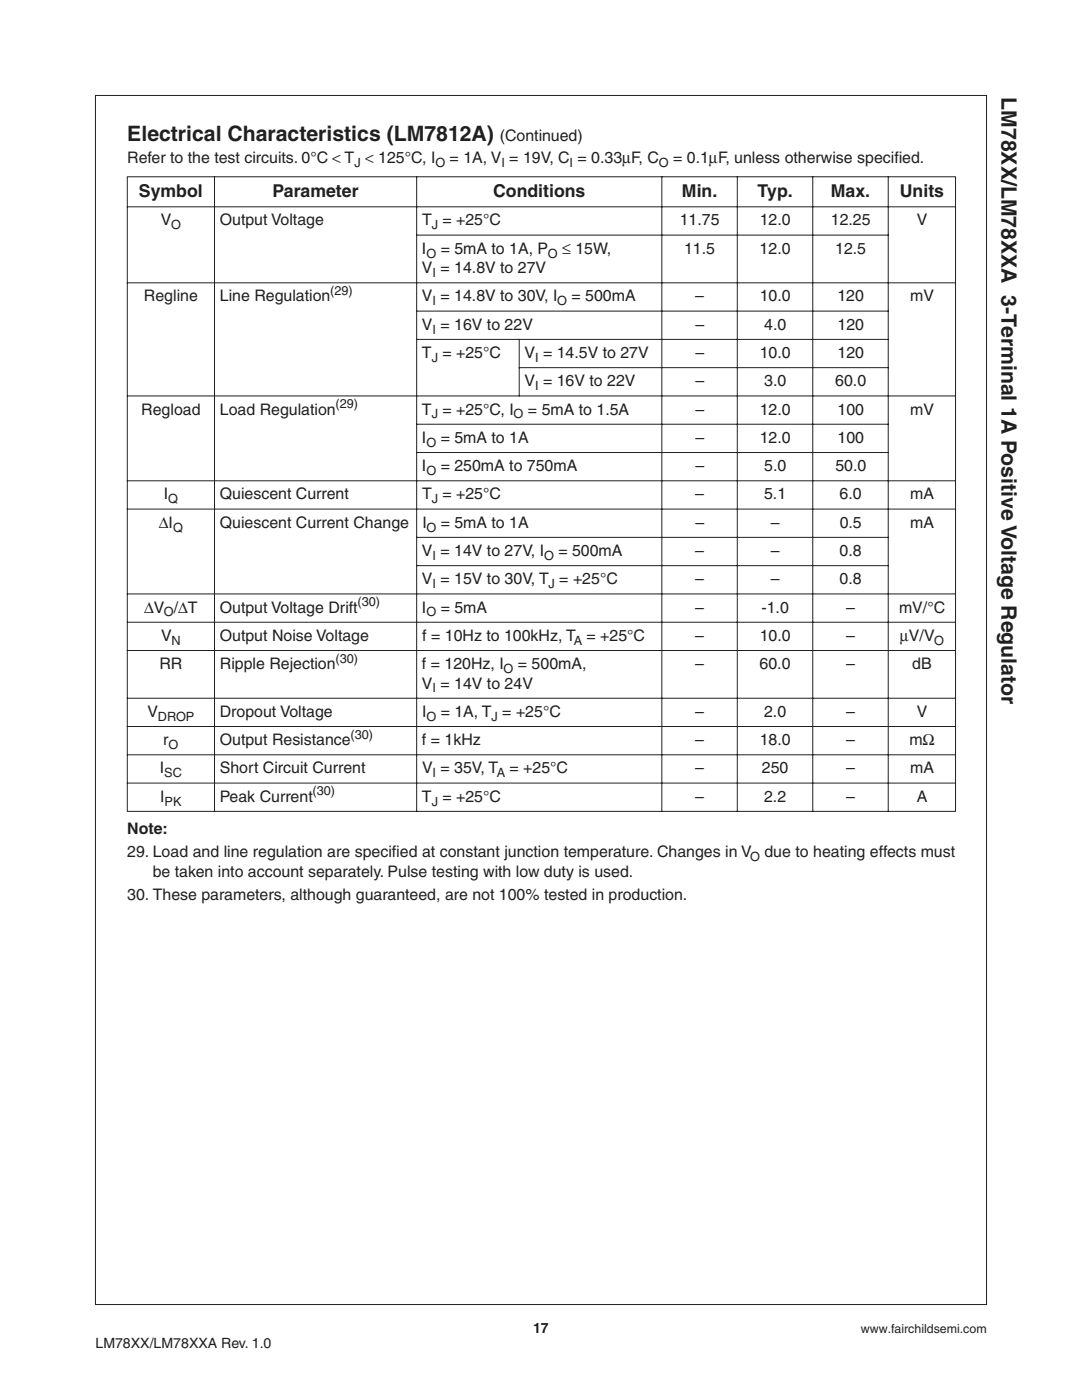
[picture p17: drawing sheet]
<svg xmlns="http://www.w3.org/2000/svg" width="216mm" height="279mm" viewBox="0 0 216 279" stroke-linecap="round" stroke-linejoin="round" font-family="sans-serif">
<defs><g id="words">
<g font-size="4.2" fill="#231f20">
<text x="199.8" y="19.4" transform="rotate(90 199.8 19.4)">LM78XX/LM78XXA 3-Terminal 1A Positive Voltage Regulator</text>
<text x="25.4" y="28.2">Electrical Characteristics (LM7812A)</text>
</g>
<g font-size="3.5" fill="#231f20">
<text x="27.7" y="39.2">Symbol</text>
<text x="54.4" y="39.2">Parameter</text>
<text x="98.4" y="39.2">Conditions</text>
<text x="136.1" y="39.2">Min.</text>
<text x="151.1" y="39.2">Typ.</text>
<text x="165.8" y="39.2">Max.</text>
<text x="179.6" y="39.2">Units</text>
</g>
<g font-size="3.2" fill="#231f20">
<text x="99.7" y="28.2">(Continued)</text>
<text x="25.4" y="32.5">Refer to the test circuits. 0°C &lt; T &lt; 125°C, I</text>
<text x="89.7" y="32.5">= 1A, V = 19V, C = 0.33µF, C</text>
<text x="134.3" y="32.5">= 0.1µF, unless otherwise specif</text>
<text x="178.5" y="32.5">ied.</text>
<text x="32.1" y="45">V</text>
<text x="43.9" y="45">Output Voltage</text>
<text x="84.2" y="45">T = +25°C</text>
<text x="135.6" y="45">11.75</text>
<text x="151.6" y="45">12.0</text>
<text x="165.8" y="45">12.25</text>
<text x="183" y="45">V</text>
<text x="84.2" y="50.6">I</text>
<text x="87.9" y="50.6">= 5mA to 1A, P</text>
<text x="112.2" y="50.6">≤ 15W,</text>
<text x="136.5" y="50.6">11.5</text>
<text x="151.6" y="50.6">12.0</text>
<text x="166.7" y="50.6">12.5</text>
<text x="84.2" y="54.5">V = 14.8V to 27V</text>
<text x="28.7" y="60.1">Regline</text>
<text x="43.9" y="60.1">Line Regulation</text>
<text x="84.2" y="60.1">V = 14.8V to 30V, I</text>
<text x="84.2" y="65.8">V = 16V to 22V</text>
<text x="114.1" y="60.1">= 500mA</text>
<text x="138.7" y="60.1">–</text>
<text x="138.7" y="65.8">–</text>
<text x="151.6" y="60.1">10.0</text>
<text x="152.5" y="65.8">4.0</text>
<text x="167.1" y="60.1">120</text>
<text x="167.1" y="65.8">120</text>
<text x="181.6" y="60.1">mV</text>
<text x="84.2" y="71.4">T = +25°C</text>
<text x="104.7" y="71.4">V = 14.5V to 27V</text>
<text x="138.8" y="71.4">–</text>
<text x="151.6" y="71.4">10.0</text>
<text x="167.1" y="71.4">120</text>
<text x="104.7" y="77.1">V = 16V to 22V</text>
<text x="138.7" y="77.1">–</text>
<text x="152.5" y="77.1">3.0</text>
<text x="166.7" y="77.1">60.0</text>
<text x="28.2" y="82.7">Regload</text>
<text x="43.9" y="82.7">Load Regulation</text>
<text x="84.2" y="82.7">T = +25°C, I</text>
<text x="105.3" y="82.7">= 5mA to 1.5A</text>
<text x="138.7" y="82.7">–</text>
<text x="151.6" y="82.7">12.0</text>
<text x="167.1" y="82.7">100</text>
<text x="181.6" y="82.7">mV</text>
<text x="84.2" y="88.4">I</text>
<text x="87.9" y="88.4">= 5mA to 1A</text>
<text x="138.7" y="88.4">–</text>
<text x="151.6" y="88.4">12.0</text>
<text x="167.1" y="88.4">100</text>
<text x="84.2" y="94">I</text>
<text x="87.9" y="94">= 250mA to 750mA</text>
<text x="138.8" y="94">–</text>
<text x="152.5" y="94">5.0</text>
<text x="166.7" y="94">50.0</text>
<text x="32.7" y="99.7">I</text>
<text x="43.9" y="99.7">Quiescent Current</text>
<text x="84.3" y="99.7">T = +25°C</text>
<text x="138.7" y="99.7">–</text>
<text x="152.5" y="99.7">5.1</text>
<text x="167.5" y="99.7">6.0</text>
<text x="181.6" y="99.7">mA</text>
<text x="31.7" y="105.3">∆I</text>
<text x="43.9" y="105.3">Quiescent Current Change</text>
<text x="84.3" y="105.3">I</text>
<text x="87.9" y="105.3">= 5mA to 1A</text>
<text x="138.7" y="105.3">–</text>
<text x="153.8" y="105.3">–</text>
<text x="167.5" y="105.3">0.5</text>
<text x="181.6" y="105.3">mA</text>
<text x="84.2" y="110.9">V = 14V to 27V, I</text>
<text x="111.4" y="110.9">= 500mA</text>
<text x="138.7" y="110.9">–</text>
<text x="153.8" y="110.9">–</text>
<text x="167.5" y="110.9">0.8</text>
<text x="84.2" y="116.6">V = 15V to 30V, T = +25°C</text>
<text x="138.7" y="116.6">–</text>
<text x="153.8" y="116.6">–</text>
<text x="167.5" y="116.6">0.8</text>
<text x="28.8" y="122.2">∆V /∆T</text>
<text x="43.9" y="122.2">Output Voltage Drift</text>
<text x="84.2" y="122.2">I</text>
<text x="87.9" y="122.2">= 5mA</text>
<text x="138.7" y="122.2">–</text>
<text x="151.9" y="122.2">-1.0</text>
<text x="168.9" y="122.2">–</text>
<text x="179.4" y="122.2">mV/°C</text>
<text x="32.1" y="127.9">V</text>
<text x="43.9" y="127.9">Output Noise Voltage</text>
<text x="84.3" y="127.9">f = 10Hz to 100kHz, T = +25°C</text>
<text x="138.7" y="127.9">–</text>
<text x="151.6" y="127.9">10.0</text>
<text x="168.9" y="127.9">–</text>
<text x="179.6" y="127.9">µV/V</text>
<text x="31.8" y="133.5">RR</text>
<text x="43.9" y="133.5">Ripple Rejection</text>
<text x="84.2" y="137.4">V = 14V to 24V</text>
<text x="84.2" y="133.5">f = 120Hz, I</text>
<text x="103.3" y="133.5">= 500mA,</text>
<text x="138.7" y="133.5">–</text>
<text x="151.6" y="133.5">60.0</text>
<text x="168.8" y="133.5">–</text>
<text x="182" y="133.5">dB</text>
<text x="29.4" y="143.1">V</text>
<text x="43.9" y="143.1">Dropout Voltage</text>
<text x="84.2" y="143.1">I</text>
<text x="87.9" y="143.1">= 1A, T = +25°C</text>
<text x="138.7" y="143.1">–</text>
<text x="152.5" y="143.1">2.0</text>
<text x="168.9" y="143.1">–</text>
<text x="182.9" y="143.1">V</text>
<text x="32.6" y="148.7">r</text>
<text x="43.9" y="148.7">Output Resistance</text>
<text x="84.2" y="148.7">f = 1kHz</text>
<text x="138.7" y="148.7">–</text>
<text x="151.6" y="148.7">18.0</text>
<text x="168.9" y="148.7">–</text>
<text x="181.5" y="148.7">mΩ</text>
<text x="31.9" y="154.3">I</text>
<text x="43.9" y="154.3">Short Circuit Current</text>
<text x="84.3" y="154.3">V = 35V, T</text>
<text x="101.7" y="154.3">= +25°C</text>
<text x="138.7" y="154.3">–</text>
<text x="152" y="154.3">250</text>
<text x="168.9" y="154.3">–</text>
<text x="181.6" y="154.3">mA</text>
<text x="32" y="160">I</text>
<text x="43.9" y="160">Peak Current</text>
<text x="84.2" y="160">T = +25°C</text>
<text x="138.7" y="160">–</text>
<text x="152.5" y="160">2.2</text>
<text x="168.9" y="160">–</text>
<text x="182.9" y="160">A</text>
<text x="25.4" y="166.5">Note:</text>
<text x="25.4" y="171.1">29. Load and line regulation are specif</text>
<text x="78.2" y="171.1">ied at constant junction temperature. Changes in V</text>
<text x="152.5" y="171.1">due to heating effects must</text>
<text x="25.4" y="179.6">30. These parameters, although guaranteed, are not 100% tested in production.</text>
<text x="30.5" y="175">be taken into account separately. Pulse testing with low duty is used.</text>
</g>
<g font-size="2.8" fill="#231f20">
<text x="19" y="268.9">LM78XX/LM78XXA Rev. 1.0</text>
<text x="106.4" y="266">17</text>
</g>
<g font-size="2.5" fill="#231f20">
<text x="70.7" y="33.2">J</text>
<text x="86.9" y="33.2">O</text>
<text x="100" y="33.2">I</text>
<text x="113.7" y="33.2">I</text>
<text x="131.5" y="33.2">O</text>
<text x="34.1" y="45.8">O</text>
<text x="86.1" y="45.8">J</text>
<text x="85.1" y="51.4">O</text>
<text x="109.3" y="51.4">O</text>
<text x="65.9" y="58.9">(29)</text>
<text x="86.3" y="55.3">I</text>
<text x="86.3" y="60.9">I</text>
<text x="111.2" y="60.9">O</text>
<text x="86.3" y="66.6">I</text>
<text x="86.1" y="72.2">J</text>
<text x="106.8" y="72.2">I</text>
<text x="106.8" y="77.9">I</text>
<text x="66.9" y="81.5">(29)</text>
<text x="86.1" y="83.5">J</text>
<text x="102.5" y="83.5">O</text>
<text x="85.1" y="89.2">O</text>
<text x="85.1" y="94.8">O</text>
<text x="33.6" y="100.5">Q</text>
<text x="86.1" y="100.5">J</text>
<text x="34.5" y="106.1">Q</text>
<text x="85.1" y="106.1">O</text>
<text x="86.3" y="111.7">I</text>
<text x="108.6" y="111.7">O</text>
<text x="86.3" y="117.4">I</text>
<text x="109.5" y="117.4">J</text>
<text x="32.7" y="123">O</text>
<text x="71.3" y="121">(30)</text>
<text x="85.1" y="123">O</text>
<text x="34.2" y="128.7">N</text>
<text x="114.5" y="128.7">A</text>
<text x="186.4" y="128.7">O</text>
<text x="66.9" y="132.3">(30)</text>
<text x="100.5" y="134.3">O</text>
<text x="31.5" y="143.8">DROP</text>
<text x="85.1" y="143.8">O</text>
<text x="86.3" y="138.2">I</text>
<text x="98.1" y="143.8">J</text>
<text x="33.6" y="149.5">O</text>
<text x="69.9" y="147.4">(30)</text>
<text x="32.8" y="155.1">SC</text>
<text x="86.3" y="155.1">I</text>
<text x="99.1" y="155.1">A</text>
<text x="32.9" y="160.8">PK</text>
<text x="62.4" y="158.7">(30)</text>
<text x="86.1" y="160.8">J</text>
<text x="149.7" y="171.9">O</text>
<text x="171.8" y="266">www.fairchildsemi.com</text>
</g>
</g></defs>
<g fill="none" stroke="#231f20" stroke-width=".2">
<path d="M19 19.1h177.8v241.2h-177.8zM25.3 35.3h165.5M25.4 35.4v126.4M42.8 35.2v126.8M83.1 35.2v126.8M132.1 35.2v126.8M147.1 35.2v126.8M162.2 35.2v126.8M177.2 35.2v126.8M190.7 35.4v126.4M25.3 41.3h165.5M25.3 56.4h165.5"/>
<path d="M83.1 46.9h94.2M25.3 79h165.5M83.1 62.1h94.2M83.1 67.7h94.2M103.5 73.4h73.8M103.6 67.6v11.5M25.3 96h165.5M83.1 84.7h94.2M83.1 90.3h94.2M25.3 101.6h165.5M25.3 118.5h165.5M83.1 107.2h94.2"/>
<path d="M83.1 112.9h94.2M25.3 124.2h165.5M25.3 129.8h165.5M25.3 139.3h165.5M25.3 145h165.5M25.3 150.6h165.5M25.3 156.3h165.5M25.3 161.9h165.5"/>
</g>
<use href="#words"/>
</svg>
